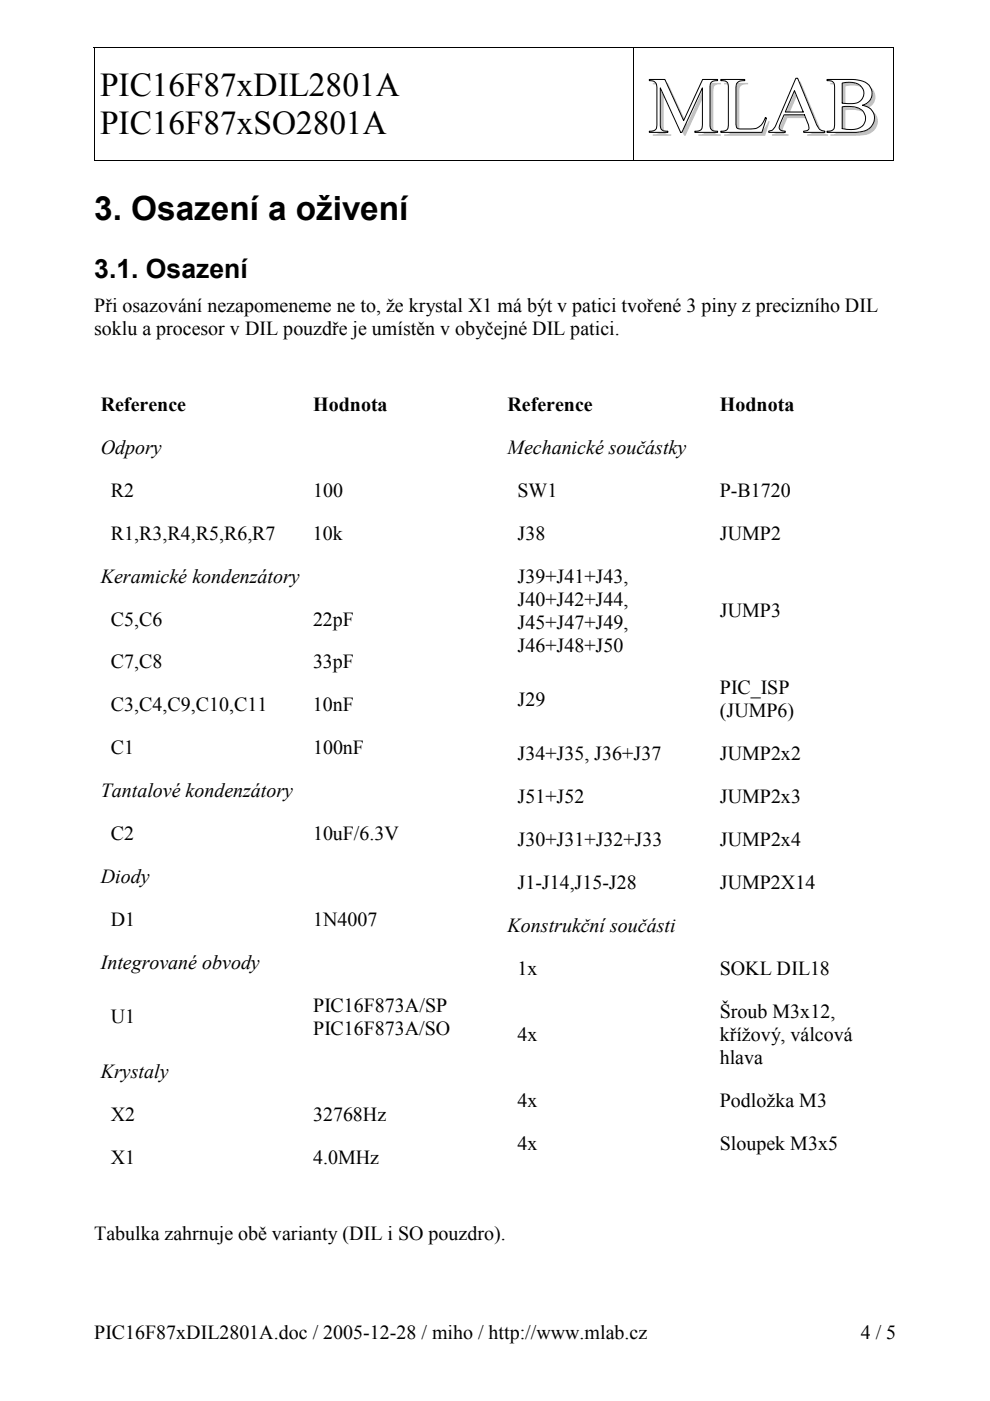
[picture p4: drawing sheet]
<svg xmlns="http://www.w3.org/2000/svg" width="210mm" height="297mm" viewBox="0 0 210 297" stroke-linecap="round" stroke-linejoin="round" font-family="sans-serif">
<defs><g id="words">
<text font-size="16.9" fill="#c0c0c0" x="138.1" y="28.8">MLAB</text>
<g font-size="7.1">
<text x="21.2" y="20.4">PIC16F87xDIL2801A</text>
<text x="21.2" y="28.5">PIC16F87xSO2801A</text>
<text x="20" y="46.6">3. Osazení a oživení</text>
</g>
<text font-size="5.6" x="20" y="59">3.1. Osazení</text>
<g font-size="4.2">
<text x="20" y="66.2">Při osazování nezapomeneme ne to, že krystal X1 má být v patici tvořené 3 piny z precizního DIL</text>
<text x="20" y="71">soklu a procesor v DIL pouzdře je umístěn v obyčejné DIL patici.</text>
<text x="21.4" y="87.2">Reference</text>
<text x="66.4" y="87.2">Hodnota</text>
<text x="107.6" y="87.2">Reference</text>
<text x="152.6" y="87.2">Hodnota</text>
<text x="21.4" y="96.2">Odpory</text>
<text x="107.6" y="96.2">Mechanické součástky</text>
<text x="23.5" y="105.3">R2</text>
<text x="66.4" y="105.3">100</text>
<text x="109.7" y="105.3">SW1</text>
<text x="152.6" y="105.3">P-B1720</text>
<text x="23.5" y="114.4">R1,R3,R4,R5,R6,R7</text>
<text x="66.4" y="114.4">10k</text>
<text x="109.7" y="114.4">J38</text>
<text x="152.6" y="114.4">JUMP2</text>
<text x="21.4" y="123.5">Keramické kondenzátory</text>
<text x="109.7" y="123.5">J39+J41+J43,</text>
<text x="109.7" y="128.4">J40+J42+J44,</text>
<text x="152.6" y="130.8">JUMP3</text>
<text x="23.5" y="132.6">C5,C6</text>
<text x="66.4" y="132.6">22pF</text>
<text x="109.7" y="133.3">J45+J47+J49,</text>
<text x="23.5" y="141.7">C7,C8</text>
<text x="66.4" y="141.7">33pF</text>
<text x="109.7" y="138.1">J46+J48+J50</text>
<text x="109.7" y="149.6">J29</text>
<text x="152.6" y="147.2">PIC_ISP</text>
<text x="23.5" y="150.8">C3,C4,C9,C10,C11</text>
<text x="66.4" y="150.8">10nF</text>
<text x="152.6" y="152.1">(JUMP6)</text>
<text x="23.5" y="159.9">C1</text>
<text x="66.4" y="159.9">100nF</text>
<text x="109.7" y="161.2">J34+J35, J36+J37</text>
<text x="152.6" y="161.2">JUMP2x2</text>
<text x="21.4" y="169">Tantalové kondenzátory</text>
<text x="109.7" y="170.3">J51+J52</text>
<text x="152.6" y="170.3">JUMP2x3</text>
<text x="23.5" y="178.1">C2</text>
<text x="66.4" y="178.1">10uF/6.3V</text>
<text x="109.7" y="179.4">J30+J31+J32+J33</text>
<text x="152.6" y="179.4">JUMP2x4</text>
<text x="21.4" y="187.2">Diody</text>
<text x="109.7" y="188.5">J1-J14,J15-J28</text>
<text x="152.6" y="188.5">JUMP2X14</text>
<text x="23.5" y="196.3">D1</text>
<text x="66.4" y="196.3">1N4007</text>
<text x="107.6" y="197.6">Konstrukční součásti</text>
<text x="21.4" y="205.4">Integrované obvody</text>
<text x="109.7" y="206.7">1x</text>
<text x="152.6" y="206.7">SOKL DIL18</text>
<text x="66.4" y="214.5">PIC16F873A/SP</text>
<text x="152.6" y="215.8">Šroub M3x12,</text>
<text x="23.5" y="217">U1</text>
<text x="66.4" y="219.4">PIC16F873A/SO</text>
<text x="109.7" y="220.7">4x</text>
<text x="152.6" y="220.7">křížový, válcová</text>
<text x="152.6" y="225.6">hlava</text>
<text x="21.4" y="228.5">Krystaly</text>
<text x="23.5" y="237.6">X2</text>
<text x="66.4" y="237.6">32768Hz</text>
<text x="109.7" y="234.7">4x</text>
<text x="152.6" y="234.7">Podložka M3</text>
<text x="109.7" y="243.8">4x</text>
<text x="152.6" y="243.8">Sloupek M3x5</text>
<text x="23.5" y="246.7">X1</text>
<text x="66.4" y="246.7">4.0MHz</text>
<text x="20" y="262.8">Tabulka zahrnuje obě varianty (DIL i SO pouzdro).</text>
<text x="20" y="283.8">PIC16F87xDIL2801A.doc / 2005-12-28 / miho / http://www.mlab.cz</text>
<text x="182.5" y="283.8">4 / 5</text>
</g>
</g></defs>
<path d="M137.7 16.8h3.3l3.9 8.8 4.1-8.8h3.1v.3a1.21 1.21 0 0 0-1.6 1.3v8.2a1.2 1.2 0 0 0 1.6 1.2v.3h-4.8v-.3a1.18 1.18 0 0 0 1.6-1.3v-7.9l-4.3 9.5h-.3l-4.3-9.5v8a1.2 1.2 0 0 0 1.6 1.2v.3h-3.9v-.3a1.21 1.21 0 0 0 1.6-1.3v-8a1.3 1.3 0 0 0-1.6-1.4z" fill="none" stroke="#000" stroke-width=".21"/>
<g fill="#fff">
<path d="M152.8 16.9h5.1z"/>
<path d="M152.8 16.9l5.1 .1z"/>
<path d="M152.8 17h5.1z"/>
<path d="M152.8 17l5.1 .1z"/>
<path d="M152.8 17.1h5.1z"/>
<path d="M153.2 17.1l4.3 .1z"/>
<path d="M153.5 17.2h3.6z"/>
<path d="M153.8 17.2l3.1 .1z"/>
<path d="M153.9 17.3h2.9z"/>
<path d="M154 17.3h2.7z"/>
<path d="M154 17.3l2.6 .1z"/>
<path d="M154.1 17.4h2.4z"/>
<path d="M154.1 17.4l2.4 .1z"/>
<path d="M154.2 17.5h2.2z"/>
<path d="M154.3 17.5l2 .1z"/>
<path d="M154.3 17.6h2z"/>
<path d="M154.3 17.6l2 .1z"/>
<path d="M154.3 17.7h2z"/>
<path d="M154.3 17.7l1.9 .1z"/>
<path d="M154.3 17.8h1.9z"/>
<path d="M154.3 17.8l1.9 .1z"/>
<path d="M154.3 17.9h1.8z"/>
<path d="M154.4 17.9l1.7 .1z"/>
<path d="M154.4 18h1.7z"/>
<path d="M154.4 18l1.7 .1z"/>
<path d="M154.4 18.1h1.7z"/>
<path d="M154.4 18.1l1.7 .1z"/>
<path d="M154.4 18.2h1.7z"/>
<path d="M154.4 18.2l1.7 .1z"/>
<path d="M154.4 18.3h1.7z"/>
<path d="M154.4 18.3l1.7 .1z"/>
<path d="M154.4 18.4h1.7z"/>
<path d="M154.4 18.4h1.6z"/>
<path d="M154.4 18.4l1.6 .1z"/>
<path d="M154.4 18.5h1.6z"/>
<path d="M154.4 18.5l1.6 .1z"/>
<path d="M154.4 18.6h1.6z"/>
<path d="M154.4 18.6l1.6 .1z"/>
<path d="M154.4 18.7h1.6z"/>
<path d="M154.4 18.7l1.6 .1z"/>
<path d="M154.4 18.8h1.6z"/>
<path d="M154.4 18.8l1.6 .1z"/>
<path d="M154.4 18.9h1.6z"/>
<path d="M154.4 18.9l1.6 .1z"/>
<path d="M154.4 19h1.6z"/>
<path d="M154.4 19l1.6 .1z"/>
<path d="M154.4 19.1h1.6z"/>
<path d="M154.4 19.1l1.6 .1z"/>
<path d="M154.4 19.2h1.6z"/>
<path d="M154.4 19.2l1.6 .1z"/>
<path d="M154.4 19.3h1.6z"/>
<path d="M154.4 19.3l1.6 .1z"/>
<path d="M154.4 19.4h1.6z"/>
<path d="M154.4 19.4l1.6 .1z"/>
<path d="M154.4 19.5h1.6z"/>
<path d="M154.4 19.5l1.6 .1z"/>
<path d="M154.4 19.6h1.6z"/>
<path d="M154.4 19.6l1.6 .1z"/>
<path d="M154.4 19.7h1.6z"/>
<path d="M154.4 19.7l1.6 .1z"/>
<path d="M154.4 19.8h1.6z"/>
<path d="M154.4 19.8l1.6 .1z"/>
<path d="M154.4 19.9h1.6z"/>
<path d="M154.4 19.9l1.6 .1z"/>
<path d="M154.4 20h1.6z"/>
<path d="M154.4 20l1.6 .1z"/>
<path d="M154.4 20.1h1.6z"/>
<path d="M154.4 20.1l1.6 .1z"/>
<path d="M154.4 20.2h1.6z"/>
<path d="M154.4 20.2l1.6 .1z"/>
<path d="M154.4 20.3h1.6z"/>
<path d="M154.4 20.3l1.6 .1z"/>
<path d="M154.4 20.4h1.6z"/>
<path d="M154.4 20.4l1.6 .1z"/>
<path d="M154.4 20.5h1.6z"/>
<path d="M154.4 20.5l1.6 .1z"/>
<path d="M154.4 20.6h1.6z"/>
<path d="M154.4 20.6l1.6 .1z"/>
<path d="M154.4 20.7h1.6z"/>
<path d="M154.4 20.7l1.6 .1z"/>
<path d="M154.4 20.8h1.6z"/>
<path d="M154.4 20.8l1.6 .1z"/>
<path d="M154.4 20.9h1.6z"/>
<path d="M154.4 20.9l1.6 .1z"/>
<path d="M154.4 21h1.6z"/>
<path d="M154.4 21l1.6 .1z"/>
<path d="M154.4 21.1h1.6z"/>
<path d="M154.4 21.1l1.6 .1z"/>
<path d="M154.4 21.2h1.6z"/>
<path d="M154.4 21.2l1.6 .1z"/>
<path d="M154.4 21.3h1.6z"/>
<path d="M154.4 21.3l1.6 .1z"/>
<path d="M154.4 21.4h1.6z"/>
<path d="M154.4 21.4l1.6 .1z"/>
<path d="M154.4 21.5h1.6z"/>
<path d="M154.4 21.5l1.6 .1z"/>
<path d="M154.4 21.6h1.6z"/>
<path d="M154.4 21.6l1.6 .1z"/>
<path d="M154.4 21.7h1.6z"/>
<path d="M154.4 21.7l1.6 .1z"/>
<path d="M154.4 21.8h1.6z"/>
<path d="M154.4 21.8l1.6 .1z"/>
<path d="M154.4 21.9h1.6z"/>
<path d="M154.4 21.9l1.6 .1z"/>
<path d="M154.4 22h1.6z"/>
<path d="M154.4 22l1.6 .1z"/>
<path d="M154.4 22.1h1.6z"/>
<path d="M154.4 22.1l1.6 .1z"/>
<path d="M154.4 22.2h1.6z"/>
<path d="M154.4 22.2l1.6 .1z"/>
<path d="M154.4 22.3h1.6z"/>
<path d="M154.4 22.3l1.6 .1z"/>
<path d="M154.4 22.4h1.6z"/>
<path d="M154.4 22.4l1.6 .1z"/>
<path d="M154.4 22.5h1.6z"/>
<path d="M154.4 22.5l1.6 .1z"/>
<path d="M154.4 22.6h1.6z"/>
<path d="M154.4 22.6l1.6 .1z"/>
<path d="M154.4 22.7h1.6z"/>
<path d="M154.4 22.7l1.6 .1z"/>
<path d="M154.4 22.8h1.6z"/>
<path d="M154.4 22.8l1.6 .1z"/>
<path d="M154.4 22.9h1.6z"/>
<path d="M154.4 22.9l1.6 .1z"/>
<path d="M154.4 23h1.6z"/>
<path d="M154.4 23l1.6 .1z"/>
<path d="M154.4 23.1h1.6z"/>
<path d="M154.4 23.1l1.6 .1z"/>
<path d="M154.4 23.2h1.6z"/>
<path d="M154.4 23.2l1.6 .1z"/>
<path d="M154.4 23.3h1.6z"/>
<path d="M154.4 23.3l1.6 .1z"/>
<path d="M154.4 23.4h1.6z"/>
<path d="M154.4 23.4l1.6 .1z"/>
<path d="M154.4 23.5h1.6z"/>
<path d="M154.4 23.5l1.6 .1z"/>
<path d="M154.4 23.6h1.6z"/>
<path d="M154.4 23.6l1.6 .1z"/>
<path d="M154.4 23.7h1.6z"/>
<path d="M154.4 23.7l1.6 .1z"/>
<path d="M154.4 23.8h1.6z"/>
<path d="M154.4 23.8l1.6 .1z"/>
<path d="M154.4 23.9h1.6z"/>
<path d="M154.4 23.9l1.6 .1z"/>
<path d="M154.4 24h1.6z"/>
<path d="M154.4 24l1.6 .1z"/>
<path d="M154.4 24.1h1.6z"/>
<path d="M154.4 24.1l1.6 .1z"/>
<path d="M154.4 24.2h1.6z"/>
<path d="M154.4 24.2l1.6 .1z"/>
<path d="M154.4 24.3h1.6z"/>
<path d="M154.4 24.3l1.6 .1z"/>
<path d="M154.4 24.4h1.6z"/>
<path d="M154.4 24.4l1.6 .1z"/>
<path d="M154.4 24.5h1.6z"/>
<path d="M154.4 24.5l1.6 .1z"/>
<path d="M154.4 24.6h1.6z"/>
<path d="M154.4 24.6l1.6 .1z"/>
<path d="M154.4 24.7h1.6z"/>
<path d="M154.4 24.7l1.6 .1z"/>
<path d="M154.4 24.8h1.6z"/>
<path d="M154.4 24.8l1.6 .1z"/>
<path d="M154.4 24.9h1.6z"/>
<path d="M154.4 24.9l1.6 .1z"/>
<path d="M154.4 25h1.6z"/>
<path d="M154.4 25l1.6 .1z"/>
<path d="M162.3 25l.2 .1z"/>
<path d="M154.4 25.1h1.6z"/>
<path d="M162.2 25.1h.3z"/>
<path d="M154.4 25.1l1.6 .1z"/>
<path d="M162.2 25.1l.3 .1z"/>
<path d="M154.4 25.2h1.6z"/>
<path d="M162.2 25.2h.3z"/>
<path d="M154.4 25.2l1.6 .1z"/>
<path d="M162.2 25.2l.3 .1z"/>
<path d="M154.4 25.3h1.6z"/>
<path d="M162.1 25.3h.3z"/>
<path d="M154.4 25.3l1.6 .1z"/>
<path d="M162.1 25.3l.3 .1z"/>
<path d="M154.4 25.4h1.6z"/>
<path d="M162.1 25.4h.3z"/>
<path d="M154.4 25.4l1.6 .1z"/>
<path d="M162.1 25.4l.3 .1z"/>
<path d="M154.4 25.5h1.6z"/>
<path d="M162.1 25.5h.3z"/>
<path d="M162.1 25.5h.2z"/>
<path d="M154.4 25.5l1.6 .1z"/>
<path d="M162 25.5l.3 .1z"/>
<path d="M154.4 25.6h1.6z"/>
<path d="M162 25.6h.3z"/>
<path d="M154.4 25.6l1.6 .1z"/>
<path d="M162 25.6l.3 .1z"/>
<path d="M154.4 25.7h1.6z"/>
<path d="M162 25.7h.3z"/>
<path d="M154.4 25.7l1.6 .1z"/>
<path d="M161.9 25.7l.4 .1z"/>
<path d="M154.4 25.8h1.6z"/>
<path d="M161.9 25.8h.4z"/>
<path d="M154.4 25.8l1.6 .1z"/>
<path d="M161.9 25.8l.4 .1z"/>
<path d="M154.4 25.9h1.6z"/>
<path d="M161.8 25.9h.5z"/>
<path d="M154.4 25.9l1.6 .1z"/>
<path d="M161.8 25.9l.4 .1z"/>
<path d="M154.4 26h1.6z"/>
<path d="M161.8 26h.4z"/>
<path d="M154.4 26l1.6 .1z"/>
<path d="M161.8 26l.4 .1z"/>
<path d="M154.4 26.1h1.6z"/>
<path d="M161.8 26.1h.4z"/>
<path d="M161.7 26.1h.5z"/>
<path d="M154.4 26.1l1.6 .1z"/>
<path d="M161.7 26.1l.5 .1z"/>
<path d="M154.4 26.2h1.6z"/>
<path d="M161.7 26.2h.4z"/>
<path d="M154.4 26.2l1.6 .1z"/>
<path d="M161.6 26.2l.5 .1z"/>
<path d="M154.4 26.3h1.6z"/>
<path d="M161.6 26.3h.5z"/>
<path d="M154.4 26.3l1.6 .1z"/>
<path d="M161.6 26.3l.5 .1z"/>
<path d="M154.4 26.4h1.6z"/>
<path d="M161.5 26.4h.6z"/>
<path d="M154.4 26.4l1.6 .1z"/>
<path d="M161.5 26.4l.6 .1z"/>
<path d="M154.4 26.5h1.6z"/>
<path d="M161.5 26.5h.6z"/>
<path d="M154.4 26.5l1.7 .1z"/>
<path d="M161.4 26.5l.7 .1z"/>
<path d="M154.4 26.6h1.7z"/>
<path d="M161.4 26.6h.7z"/>
<path d="M161.3 26.6h.7z"/>
<path d="M154.4 26.6l1.7 .1z"/>
<path d="M161.2 26.6l.8 .1z"/>
<path d="M154.4 26.7h1.7z"/>
<path d="M161.2 26.7h.8z"/>
<path d="M154.4 26.7l1.7 .1z"/>
<path d="M161.2 26.7l.8 .1z"/>
<path d="M154.4 26.8h1.7z"/>
<path d="M161.1 26.8h.9z"/>
<path d="M154.4 26.8l1.7 .1z"/>
<path d="M161 26.8l1 .1z"/>
<path d="M154.4 26.9h1.7z"/>
<path d="M161 26.9h.9z"/>
<path d="M154.4 26.9l1.8 .1z"/>
<path d="M160.9 26.9l1 .1z"/>
<path d="M154.4 27h1.8z"/>
<path d="M160.8 27h1.1z"/>
<path d="M154.4 27l1.8 .1z"/>
<path d="M160.7 27l1.2 .1z"/>
<path d="M154.3 27.1h1.9z"/>
<path d="M160.7 27.1h1.2z"/>
<path d="M154.3 27.1l2 .1z"/>
<path d="M160.6 27.1l1.2 .1z"/>
<path d="M154.3 27.2h2z"/>
<path d="M160.5 27.2h1.3z"/>
<path d="M160.4 27.2h1.4z"/>
<path d="M154.3 27.2l2.1 .1z"/>
<path d="M160.2 27.2l1.6 .1z"/>
<path d="M154.3 27.3h2.2z"/>
<path d="M160.1 27.3h1.7z"/>
<path d="M154.3 27.3l2.3 .1z"/>
<path d="M159.7 27.3l2.1 .1z"/>
<path d="M154.3 27.4h7.5z"/>
<path d="M154.2 27.4l7.6 .1z"/>
<path d="M154.2 27.5h7.6z"/>
<path d="M154.2 27.5h7.5z"/>
<path d="M154.1 27.5l7.6 .1z"/>
<path d="M154.1 27.6h7.6z"/>
<path d="M154 27.6l7.7 .1z"/>
<path d="M153.9 27.7h7.8z"/>
<path d="M153.8 27.7h7.9z"/>
<path d="M153.7 27.7l8 .1z"/>
<path d="M153.6 27.8h8z"/>
<path d="M152.8 27.8l8.8 .1z"/>
<path d="M152.8 27.9h8.8z"/>
<path d="M152.8 27.9l8.8 .1z"/>
<path d="M152.8 28h8.8z"/>
<path d="M152.8 28l8.7 .1z"/>
</g>
<path d="M152.8 16.8h5.1v.3a1.43 1.43 0 0 0-1.9 1.4v7.9l.2 .6 .3 .3h.4h2.3a2.98 2.98 0 0 0 3.1-2.3h.2l-1 3.1h-8.7v-.3a1.18 1.18 0 0 0 1.6-1.3v-8.2a1.2 1.2 0 0 0-1.6-1.2z" fill="none" stroke="#000" stroke-width=".21"/>
<g fill="#fff">
<path d="M168.7 16.6l.4 .1z"/>
<path d="M168.7 16.7h.4z"/>
<path d="M168.7 16.7h.5z"/>
<path d="M168.7 16.7l.5 .1z"/>
<path d="M168.7 16.8h.5z"/>
<path d="M168.7 16.8l.5 .1z"/>
<path d="M168.6 16.9h.6z"/>
<path d="M168.6 16.9l.6 .1z"/>
<path d="M168.6 17h.6z"/>
<path d="M168.6 17h.7z"/>
<path d="M168.6 17l.7 .1z"/>
<path d="M168.5 17.1h.8z"/>
<path d="M168.5 17.1l.8 .1z"/>
<path d="M168.5 17.2h.8z"/>
<path d="M168.5 17.2l.9 .1z"/>
<path d="M168.5 17.3h.9z"/>
<path d="M168.4 17.3h1z"/>
<path d="M168.4 17.3l1 .1z"/>
<path d="M168.4 17.4h1z"/>
<path d="M168.4 17.4l1.1 .1z"/>
<path d="M168.4 17.5h1.1z"/>
<path d="M168.4 17.5l1.1 .1z"/>
<path d="M168.3 17.6h1.2z"/>
<path d="M168.3 17.6l1.2 .1z"/>
<path d="M168.3 17.7h1.2z"/>
<path d="M168.3 17.7l1.3 .1z"/>
<path d="M168.2 17.8h1.4z"/>
<path d="M168.2 17.8l1.4 .1z"/>
<path d="M168.2 17.9h1.4z"/>
<path d="M168.2 17.9l1.5 .1z"/>
<path d="M168.1 18h1.6z"/>
<path d="M168.1 18l1.6 .1z"/>
<path d="M168.1 18.1h1.6z"/>
<path d="M168.1 18.1l1.7 .1z"/>
<path d="M168.1 18.2h1.7z"/>
<path d="M168.1 18.2l1.7 .1z"/>
<path d="M168 18.3h1.8z"/>
<path d="M168 18.3l1.8 .1z"/>
<path d="M168 18.4h1.8z"/>
<path d="M168 18.4l1.9 .1z"/>
<path d="M167.9 18.5h2z"/>
<path d="M167.9 18.5l2 .1z"/>
<path d="M167.9 18.6h2z"/>
<path d="M167.9 18.6l2.1 .1z"/>
<path d="M167.9 18.7h2.1z"/>
<path d="M167.9 18.7l2.1 .1z"/>
<path d="M167.8 18.8h2.2z"/>
<path d="M167.8 18.8l2.2 .1z"/>
<path d="M167.8 18.9h2.3z"/>
<path d="M167.8 18.9l2.3 .1z"/>
<path d="M167.7 19h2.4z"/>
<path d="M167.7 19l2.4 .1z"/>
<path d="M167.7 19.1h2.4z"/>
<path d="M167.7 19.1l2.4 .1z"/>
<path d="M167.6 19.2h2.6z"/>
<path d="M167.6 19.2l2.6 .1z"/>
<path d="M167.6 19.3h2.6z"/>
<path d="M167.6 19.3l.8 .1z"/>
<path d="M168.5 19.3l1.7 .1z"/>
<path d="M167.6 19.4h.8z"/>
<path d="M168.5 19.4h1.8z"/>
<path d="M167.6 19.4l.8 .1z"/>
<path d="M168.5 19.4l1.8 .1z"/>
<path d="M167.5 19.5h.9z"/>
<path d="M168.5 19.5h1.8z"/>
<path d="M167.5 19.5h.8z"/>
<path d="M167.5 19.5l.8 .1z"/>
<path d="M168.6 19.5l1.7 .1z"/>
<path d="M167.5 19.6h.8z"/>
<path d="M168.6 19.6h1.7z"/>
<path d="M167.5 19.6l.8 .1z"/>
<path d="M168.6 19.6l1.7 .1z"/>
<path d="M167.4 19.7h.9z"/>
<path d="M168.6 19.7h1.7z"/>
<path d="M167.4 19.7h.8z"/>
<path d="M168.7 19.7h1.7z"/>
<path d="M167.4 19.7l.8 .1z"/>
<path d="M168.7 19.7l1.7 .1z"/>
<path d="M167.4 19.8h.8z"/>
<path d="M168.7 19.8h1.7z"/>
<path d="M167.4 19.8l.8 .1z"/>
<path d="M168.7 19.8l1.7 .1z"/>
<path d="M167.3 19.9h.9z"/>
<path d="M168.7 19.9h1.8z"/>
<path d="M167.3 19.9l.8 .1z"/>
<path d="M168.7 19.9l1.8 .1z"/>
<path d="M167.3 20h.8z"/>
<path d="M168.7 20h1.8z"/>
<path d="M167.3 20l.8 .1z"/>
<path d="M168.8 20l1.7 .1z"/>
<path d="M167.3 20.1h.8z"/>
<path d="M168.8 20.1h1.8z"/>
<path d="M167.3 20.1l.8 .1z"/>
<path d="M168.8 20.1l1.8 .1z"/>
<path d="M167.2 20.2h.9z"/>
<path d="M168.8 20.2h1.8z"/>
<path d="M167.2 20.2l.8 .1z"/>
<path d="M168.8 20.2l1.8 .1z"/>
<path d="M167.2 20.3h.8z"/>
<path d="M168.9 20.3h1.7z"/>
<path d="M167.1 20.3l.9 .1z"/>
<path d="M168.9 20.3l1.7 .1z"/>
<path d="M167.1 20.4h.8z"/>
<path d="M168.9 20.4h1.7z"/>
<path d="M167.1 20.4l.8 .1z"/>
<path d="M169 20.4l1.7 .1z"/>
<path d="M167.1 20.5h.8z"/>
<path d="M169 20.5h1.7z"/>
<path d="M167.1 20.5l.8 .1z"/>
<path d="M169 20.5l1.7 .1z"/>
<path d="M167 20.6h.9z"/>
<path d="M169 20.6h1.7z"/>
<path d="M167 20.6l.9 .1z"/>
<path d="M169 20.6l1.8 .1z"/>
<path d="M167 20.7h.8z"/>
<path d="M169 20.7h1.8z"/>
<path d="M167 20.7l.8 .1z"/>
<path d="M169 20.7l1.8 .1z"/>
<path d="M167 20.8h.8z"/>
<path d="M169.1 20.8h1.7z"/>
<path d="M169.1 20.8h1.8z"/>
<path d="M166.9 20.8l.9 .1z"/>
<path d="M169.1 20.8l1.8 .1z"/>
<path d="M166.9 20.9h.8z"/>
<path d="M169.1 20.9h1.8z"/>
<path d="M166.9 20.9l.8 .1z"/>
<path d="M169.1 20.9l1.8 .1z"/>
<path d="M166.9 21h.8z"/>
<path d="M169.2 21h1.7z"/>
<path d="M166.9 21l.8 .1z"/>
<path d="M169.2 21l1.7 .1z"/>
<path d="M166.8 21.1h.9z"/>
<path d="M169.2 21.1h1.7z"/>
<path d="M166.8 21.1h.8z"/>
<path d="M166.8 21.1l.8 .1z"/>
<path d="M169.2 21.1l1.8 .1z"/>
<path d="M166.8 21.2h.8z"/>
<path d="M169.2 21.2h1.8z"/>
<path d="M166.8 21.2l.8 .1z"/>
<path d="M169.2 21.2l1.8 .1z"/>
<path d="M166.8 21.3h.8z"/>
<path d="M169.3 21.3h1.7z"/>
<path d="M166.8 21.3l.8 .1z"/>
<path d="M169.3 21.3l1.7 .1z"/>
<path d="M166.7 21.4h.9z"/>
<path d="M169.3 21.4h1.8z"/>
<path d="M166.7 21.4h.8z"/>
<path d="M166.7 21.4l.8 .1z"/>
<path d="M169.3 21.4l1.8 .1z"/>
<path d="M166.7 21.5h.8z"/>
<path d="M169.4 21.5h1.7z"/>
<path d="M166.7 21.5l.8 .1z"/>
<path d="M169.4 21.5l1.7 .1z"/>
<path d="M166.6 21.6h.8z"/>
<path d="M169.4 21.6h1.8z"/>
<path d="M166.6 21.6l.8 .1z"/>
<path d="M169.4 21.6l1.8 .1z"/>
<path d="M166.6 21.7h.8z"/>
<path d="M169.4 21.7h1.8z"/>
<path d="M169.5 21.7h1.7z"/>
<path d="M166.5 21.7l.9 .1z"/>
<path d="M169.5 21.7l1.7 .1z"/>
<path d="M166.5 21.8h.8z"/>
<path d="M169.5 21.8h1.7z"/>
<path d="M166.5 21.8l.8 .1z"/>
<path d="M169.5 21.8l1.7 .1z"/>
<path d="M166.5 21.9h.8z"/>
<path d="M169.5 21.9h1.8z"/>
<path d="M166.5 21.9l.8 .1z"/>
<path d="M169.5 21.9l1.8 .1z"/>
<path d="M166.5 22h.8z"/>
<path d="M169.6 22h1.7z"/>
<path d="M166.4 22l.9 .1z"/>
<path d="M169.6 22l1.7 .1z"/>
<path d="M166.4 22.1h.8z"/>
<path d="M169.6 22.1h1.8z"/>
<path d="M166.4 22.1l.8 .1z"/>
<path d="M169.6 22.1l1.8 .1z"/>
<path d="M166.4 22.2h.8z"/>
<path d="M169.6 22.2h1.8z"/>
<path d="M169.7 22.2h1.7z"/>
<path d="M166.3 22.2l.8 .1z"/>
<path d="M169.7 22.2l1.7 .1z"/>
<path d="M166.3 22.3h.8z"/>
<path d="M169.7 22.3h1.7z"/>
<path d="M166.3 22.3l.8 .1z"/>
<path d="M169.7 22.3l1.7 .1z"/>
<path d="M166.3 22.4h.8z"/>
<path d="M169.7 22.4h1.8z"/>
<path d="M166.3 22.4l.8 .1z"/>
<path d="M169.8 22.4l1.7 .1z"/>
<path d="M166.2 22.5h.8z"/>
<path d="M169.8 22.5h1.7z"/>
<path d="M166.2 22.5l.8 .1z"/>
<path d="M169.8 22.5l1.7 .1z"/>
<path d="M166.2 22.6h.8z"/>
<path d="M169.8 22.6h1.8z"/>
<path d="M166.2 22.6l.8 .1z"/>
<path d="M169.8 22.6l1.8 .1z"/>
<path d="M166.2 22.7h.8z"/>
<path d="M169.8 22.7h1.8z"/>
<path d="M166.2 22.7l.8 .1z"/>
<path d="M169.9 22.7l1.7 .1z"/>
<path d="M166.1 22.8h.8z"/>
<path d="M169.9 22.8h1.7z"/>
<path d="M169.9 22.8h1.8z"/>
<path d="M166.1 22.8l.8 .1z"/>
<path d="M169.9 22.8l1.8 .1z"/>
<path d="M166.1 22.9h.8z"/>
<path d="M169.9 22.9h1.8z"/>
<path d="M166 22.9l.9 .1z"/>
<path d="M170 22.9l1.7 .1z"/>
<path d="M166 23h.8z"/>
<path d="M170 23h1.7z"/>
<path d="M166 23l.8 .1z"/>
<path d="M170 23l1.7 .1z"/>
<path d="M166 23.1h.8z"/>
<path d="M170 23.1h1.7z"/>
<path d="M170 23.1h1.8z"/>
<path d="M165.9 23.1l.9 .1z"/>
<path d="M170.1 23.1l1.7 .1z"/>
<path d="M165.9 23.2h.9z"/>
<path d="M170.1 23.2h1.7z"/>
<path d="M165.9 23.2l.9 .1z"/>
<path d="M170.1 23.2l1.7 .1z"/>
<path d="M165.9 23.3h.8z"/>
<path d="M170.1 23.3h1.7z"/>
<path d="M170.1 23.3h1.8z"/>
<path d="M165.9 23.3l.8 .1z"/>
<path d="M170.1 23.3l1.8 .1z"/>
<path d="M165.9 23.4h.8z"/>
<path d="M170.1 23.4h1.8z"/>
<path d="M165.8 23.4l.8 .1z"/>
<path d="M170.2 23.4l1.7 .1z"/>
<path d="M165.8 23.5h.8z"/>
<path d="M170.2 23.5h1.7z"/>
<path d="M165.8 23.5l.8 .1z"/>
<path d="M170.2 23.5l1.8 .1z"/>
<path d="M165.8 23.6h.8z"/>
<path d="M170.2 23.6h1.8z"/>
<path d="M165.7 23.6l.8 .1z"/>
<path d="M170.3 23.6l1.7 .1z"/>
<path d="M165.7 23.7h.8z"/>
<path d="M170.3 23.7h1.7z"/>
<path d="M165.7 23.7l.8 .1z"/>
<path d="M170.3 23.7l1.7 .1z"/>
<path d="M165.7 23.8h6.3z"/>
<path d="M165.7 23.8l6.4 .1z"/>
<path d="M165.7 23.9h6.4z"/>
<path d="M165.6 23.9l6.5 .1z"/>
<path d="M165.6 24h6.5z"/>
<path d="M165.6 24l6.6 .1z"/>
<path d="M165.6 24.1h6.6z"/>
<path d="M165.5 24.1l6.7 .1z"/>
<path d="M165.5 24.2h6.7z"/>
<path d="M165.5 24.2l6.8 .1z"/>
<path d="M165.5 24.3h6.8z"/>
<path d="M165.4 24.3l6.9 .1z"/>
<path d="M165.4 24.4h.8z"/>
<path d="M170.6 24.4h1.7z"/>
<path d="M165.4 24.4l.8 .1z"/>
<path d="M170.6 24.4l1.7 .1z"/>
<path d="M165.4 24.5h.8z"/>
<path d="M170.6 24.5h1.7z"/>
<path d="M165.4 24.5l.8 .1z"/>
<path d="M170.6 24.5l1.8 .1z"/>
<path d="M165.4 24.6h.8z"/>
<path d="M170.6 24.6h1.8z"/>
<path d="M165.3 24.6l.8 .1z"/>
<path d="M170.6 24.6l1.8 .1z"/>
<path d="M165.3 24.7h.8z"/>
<path d="M170.7 24.7h1.7z"/>
<path d="M165.3 24.7l.8 .1z"/>
<path d="M170.7 24.7l1.8 .1z"/>
<path d="M165.3 24.8h.8z"/>
<path d="M170.7 24.8h1.8z"/>
<path d="M165.2 24.8l.8 .1z"/>
<path d="M170.7 24.8l1.8 .1z"/>
<path d="M165.2 24.9h.8z"/>
<path d="M170.8 24.9h1.7z"/>
<path d="M165.2 24.9l.8 .1z"/>
<path d="M170.8 24.9l1.7 .1z"/>
<path d="M165.2 25h.8z"/>
<path d="M170.8 25h1.8z"/>
<path d="M165.2 25h.7z"/>
<path d="M165.1 25l.8 .1z"/>
<path d="M170.8 25l1.8 .1z"/>
<path d="M165.1 25.1h.8z"/>
<path d="M170.9 25.1h1.7z"/>
<path d="M165.1 25.1l.8 .1z"/>
<path d="M170.9 25.1l1.7 .1z"/>
<path d="M165.1 25.2h.8z"/>
<path d="M170.9 25.2h1.7z"/>
<path d="M165.1 25.2l.8 .1z"/>
<path d="M170.9 25.2l1.7 .1z"/>
<path d="M165.1 25.3h.8z"/>
<path d="M170.9 25.3h1.7z"/>
<path d="M165.1 25.3h.7z"/>
<path d="M170.9 25.3h1.8z"/>
<path d="M165 25.3l.8 .1z"/>
<path d="M170.9 25.3l1.8 .1z"/>
<path d="M165 25.4h.8z"/>
<path d="M170.9 25.4h1.8z"/>
<path d="M165 25.4l.8 .1z"/>
<path d="M171 25.4l1.7 .1z"/>
<path d="M165 25.5h.8z"/>
<path d="M171 25.5h1.8z"/>
<path d="M164.9 25.5h.8z"/>
<path d="M164.9 25.5l.8 .1z"/>
<path d="M171 25.5l1.8 .1z"/>
<path d="M164.9 25.6h.8z"/>
<path d="M171 25.6h1.8z"/>
<path d="M164.9 25.6l.8 .1z"/>
<path d="M171.1 25.6l1.7 .1z"/>
<path d="M164.9 25.7h.8z"/>
<path d="M171.1 25.7h1.7z"/>
<path d="M164.8 25.7l.9 .1z"/>
<path d="M171.1 25.7l1.7 .1z"/>
<path d="M164.8 25.8h.9z"/>
<path d="M171.1 25.8h1.7z"/>
<path d="M164.8 25.8h.8z"/>
<path d="M171.1 25.8h1.8z"/>
<path d="M164.8 25.8l.8 .1z"/>
<path d="M171.2 25.8l1.7 .1z"/>
<path d="M164.8 25.9h.8z"/>
<path d="M171.2 25.9h1.7z"/>
<path d="M164.8 25.9l.8 .1z"/>
<path d="M171.2 25.9l1.7 .1z"/>
<path d="M164.8 26h.7z"/>
<path d="M171.2 26h1.7z"/>
<path d="M164.7 26l.8 .1z"/>
<path d="M171.2 26l1.8 .1z"/>
<path d="M164.7 26.1h.8z"/>
<path d="M171.2 26.1h1.8z"/>
<path d="M164.7 26.1l.8 .1z"/>
<path d="M171.3 26.1l1.7 .1z"/>
<path d="M164.7 26.2h.7z"/>
<path d="M171.3 26.2h1.7z"/>
<path d="M164.6 26.2l.8 .1z"/>
<path d="M171.3 26.2l1.8 .1z"/>
<path d="M164.6 26.3h.8z"/>
<path d="M171.3 26.3h1.8z"/>
<path d="M164.6 26.3l.8 .1z"/>
<path d="M171.4 26.3l1.7 .1z"/>
<path d="M164.6 26.4h.8z"/>
<path d="M171.4 26.4h1.7z"/>
<path d="M164.5 26.4h.9z"/>
<path d="M164.5 26.4l.9 .1z"/>
<path d="M171.4 26.4l1.7 .1z"/>
<path d="M164.5 26.5h.9z"/>
<path d="M171.4 26.5h1.7z"/>
<path d="M164.5 26.5l.8 .1z"/>
<path d="M171.4 26.5l1.8 .1z"/>
<path d="M164.5 26.6h.8z"/>
<path d="M171.4 26.6h1.8z"/>
<path d="M164.5 26.6l.8 .1z"/>
<path d="M171.4 26.6l1.8 .1z"/>
<path d="M164.4 26.7h.9z"/>
<path d="M171.4 26.7h1.9z"/>
<path d="M164.4 26.7l.9 .1z"/>
<path d="M171.4 26.7l1.9 .1z"/>
<path d="M164.4 26.8h.9z"/>
<path d="M171.4 26.8h1.9z"/>
<path d="M164.4 26.8l.8 .1z"/>
<path d="M171.5 26.8l1.9 .1z"/>
<path d="M164.3 26.9h.9z"/>
<path d="M171.5 26.9h1.9z"/>
<path d="M164.3 26.9l.9 .1z"/>
<path d="M171.5 26.9l1.9 .1z"/>
<path d="M164.3 27h.9z"/>
<path d="M171.5 27h1.9z"/>
<path d="M164.3 27l.9 .1z"/>
<path d="M171.5 27l2 .1z"/>
<path d="M164.2 27.1h1z"/>
<path d="M171.5 27.1h2z"/>
<path d="M164.2 27.1l1 .1z"/>
<path d="M171.5 27.1l2 .1z"/>
<path d="M164.2 27.2h1z"/>
<path d="M171.5 27.2h2.1z"/>
<path d="M164.1 27.2h1.1z"/>
<path d="M164.1 27.2l1.1 .1z"/>
<path d="M171.5 27.2l2.1 .1z"/>
<path d="M164 27.3h1.2z"/>
<path d="M171.5 27.3h2.2z"/>
<path d="M164 27.3l1.3 .1z"/>
<path d="M171.5 27.3l2.2 .1z"/>
<path d="M164 27.4h1.3z"/>
<path d="M171.5 27.4h2.2z"/>
<path d="M164 27.4l1.3 .1z"/>
<path d="M171.5 27.4l2.2 .1z"/>
<path d="M163.9 27.5h1.5z"/>
<path d="M171.4 27.5h2.4z"/>
<path d="M171.4 27.5h2.5z"/>
<path d="M163.8 27.5l1.6 .1z"/>
<path d="M171.4 27.5l2.5 .1z"/>
<path d="M163.8 27.6h1.6z"/>
<path d="M171.3 27.6h2.7z"/>
<path d="M163.7 27.6l1.8 .1z"/>
<path d="M171.3 27.6l2.8 .1z"/>
<path d="M163.6 27.7h2z"/>
<path d="M171.2 27.7h3z"/>
<path d="M163.5 27.7h2.2z"/>
<path d="M163.3 27.7l2.5 .1z"/>
<path d="M170.9 27.7l3.6 .1z"/>
<path d="M163.1 27.8h3z"/>
<path d="M170.7 27.8h4.1z"/>
<path d="M163 27.8l3.5 .1z"/>
<path d="M170.4 27.8l4.5 .1z"/>
<path d="M163 27.9h3.5z"/>
<path d="M170.4 27.9h4.5z"/>
<path d="M163 27.9l3.5 .1z"/>
<path d="M170.4 27.9l4.5 .1z"/>
<path d="M163 28h3.5z"/>
<path d="M170.4 28h4.5z"/>
<path d="M163 28l3.5 .1z"/>
<path d="M170.4 28l4.5 .1z"/>
</g>
<path d="M168.4 19.2l1.9 4.5h-3.8zM168.7 16.6h.4l4 9.9a1.99 1.99 0 0 0 1.8 1.3v.3h-4.5v-.3a.93 .93 0 0 0 1-.4 .93 .93 0 0 0 0-1.1l-.8-2h-4.4l-.8 2.1a.83 .83 0 0 0-.1 1 .83 .83 0 0 0 .8 .4h.4v.3h-3.5v-.3l.7-.2 .6-.7z" fill="none" stroke="#000" stroke-width=".21"/>
<g fill="#fff">
<path d="M175.3 16.9h5.5z"/>
<path d="M175.3 16.9l6.1 .1z"/>
<path d="M175.3 17h6.4z"/>
<path d="M175.3 17h6.6z"/>
<path d="M175.3 17l6.9 .1z"/>
<path d="M175.3 17.1h7.1z"/>
<path d="M175.8 17.1l6.8 .1z"/>
<path d="M176.1 17.2h6.6z"/>
<path d="M176.3 17.2l6.6 .1z"/>
<path d="M176.4 17.3h6.6z"/>
<path d="M176.5 17.3h6.6z"/>
<path d="M176.5 17.3l6.7 .1z"/>
<path d="M176.6 17.4h6.7z"/>
<path d="M176.6 17.4l6.8 .1z"/>
<path d="M176.7 17.5h6.8z"/>
<path d="M176.7 17.5h2.6z"/>
<path d="M180.8 17.5h2.8z"/>
<path d="M176.7 17.5l2.2 .1z"/>
<path d="M181.1 17.5l2.5 .1z"/>
<path d="M176.8 17.6h1.9z"/>
<path d="M181.3 17.6h2.3z"/>
<path d="M176.8 17.6l1.8 .1z"/>
<path d="M181.4 17.6l2.3 .1z"/>
<path d="M176.8 17.7h1.8z"/>
<path d="M181.5 17.7h2.3z"/>
<path d="M176.8 17.7l1.8 .1z"/>
<path d="M181.7 17.7l2.2 .1z"/>
<path d="M176.9 17.8h1.7z"/>
<path d="M181.8 17.8h2.1z"/>
<path d="M181.9 17.8h2z"/>
<path d="M176.9 17.8l1.7 .1z"/>
<path d="M181.9 17.8l2.1 .1z"/>
<path d="M176.9 17.9h1.7z"/>
<path d="M182 17.9h2z"/>
<path d="M176.9 17.9l1.7 .1z"/>
<path d="M182.1 17.9l2 .1z"/>
<path d="M176.9 18h1.7z"/>
<path d="M182.1 18h2z"/>
<path d="M176.9 18l1.7 .1z"/>
<path d="M182.2 18l2 .1z"/>
<path d="M176.9 18.1h1.7z"/>
<path d="M182.2 18.1h2z"/>
<path d="M182.3 18.1h2z"/>
<path d="M176.9 18.1l1.7 .1z"/>
<path d="M182.4 18.1l1.9 .1z"/>
<path d="M177 18.2h1.6z"/>
<path d="M182.4 18.2h1.9z"/>
<path d="M177 18.2l1.6 .1z"/>
<path d="M182.5 18.2l1.9 .1z"/>
<path d="M177 18.3h1.6z"/>
<path d="M182.5 18.3h1.9z"/>
<path d="M177 18.3l1.6 .1z"/>
<path d="M182.5 18.3l1.9 .1z"/>
<path d="M177 18.4h1.6z"/>
<path d="M182.5 18.4h1.9z"/>
<path d="M182.6 18.4h1.8z"/>
<path d="M177 18.4l1.6 .1z"/>
<path d="M182.6 18.4l1.9 .1z"/>
<path d="M177 18.5h1.6z"/>
<path d="M182.7 18.5h1.8z"/>
<path d="M177 18.5l1.6 .1z"/>
<path d="M182.7 18.5l1.8 .1z"/>
<path d="M177 18.6h1.6z"/>
<path d="M182.8 18.6h1.8z"/>
<path d="M177 18.6l1.6 .1z"/>
<path d="M182.8 18.6l1.8 .1z"/>
<path d="M177 18.7h1.6z"/>
<path d="M182.8 18.7h1.8z"/>
<path d="M177 18.7l1.6 .1z"/>
<path d="M182.8 18.7l1.9 .1z"/>
<path d="M177 18.8h1.6z"/>
<path d="M182.9 18.8h1.8z"/>
<path d="M177 18.8l1.6 .1z"/>
<path d="M182.9 18.8l1.8 .1z"/>
<path d="M177 18.9h1.6z"/>
<path d="M182.9 18.9h1.8z"/>
<path d="M183 18.9h1.7z"/>
<path d="M177 18.9l1.6 .1z"/>
<path d="M183 18.9l1.7 .1z"/>
<path d="M177 19h1.6z"/>
<path d="M183 19h1.7z"/>
<path d="M177 19l1.6 .1z"/>
<path d="M183 19l1.8 .1z"/>
<path d="M177 19.1h1.6z"/>
<path d="M183 19.1h1.8z"/>
<path d="M177 19.1l1.6 .1z"/>
<path d="M183 19.1l1.8 .1z"/>
<path d="M177 19.2h1.6z"/>
<path d="M183 19.2h1.8z"/>
<path d="M183.1 19.2h1.7z"/>
<path d="M177 19.2l1.6 .1z"/>
<path d="M183.1 19.2l1.7 .1z"/>
<path d="M177 19.3h1.6z"/>
<path d="M183.1 19.3h1.7z"/>
<path d="M177 19.3l1.6 .1z"/>
<path d="M183.1 19.3l1.8 .1z"/>
<path d="M177 19.4h1.6z"/>
<path d="M183.1 19.4h1.8z"/>
<path d="M177 19.4l1.6 .1z"/>
<path d="M183.1 19.4l1.8 .1z"/>
<path d="M177 19.5h1.6z"/>
<path d="M183.1 19.5h1.8z"/>
<path d="M177 19.5l1.6 .1z"/>
<path d="M183.1 19.5l1.8 .1z"/>
<path d="M177 19.6h1.6z"/>
<path d="M183.2 19.6h1.7z"/>
<path d="M177 19.6l1.6 .1z"/>
<path d="M183.2 19.6l1.7 .1z"/>
<path d="M177 19.7h1.6z"/>
<path d="M183.2 19.7h1.7z"/>
<path d="M177 19.7l1.6 .1z"/>
<path d="M183.2 19.7l1.7 .1z"/>
<path d="M177 19.8h1.6z"/>
<path d="M183.2 19.8h1.7z"/>
<path d="M177 19.8l1.6 .1z"/>
<path d="M183.2 19.8l1.7 .1z"/>
<path d="M177 19.9h1.6z"/>
<path d="M183.2 19.9h1.7z"/>
<path d="M177 19.9l1.6 .1z"/>
<path d="M183.2 19.9l1.7 .1z"/>
<path d="M177 20h1.6z"/>
<path d="M183.1 20h1.8z"/>
<path d="M177 20l1.6 .1z"/>
<path d="M183.1 20l1.8 .1z"/>
<path d="M177 20.1h1.6z"/>
<path d="M183.1 20.1h1.8z"/>
<path d="M177 20.1l1.6 .1z"/>
<path d="M183.1 20.1l1.8 .1z"/>
<path d="M177 20.2h1.6z"/>
<path d="M183.1 20.2h1.8z"/>
<path d="M177 20.2l1.6 .1z"/>
<path d="M183.1 20.2l1.8 .1z"/>
<path d="M177 20.3h1.6z"/>
<path d="M183.1 20.3h1.8z"/>
<path d="M177 20.3l1.6 .1z"/>
<path d="M183.1 20.3l1.8 .1z"/>
<path d="M177 20.4h1.6z"/>
<path d="M183.1 20.4h1.7z"/>
<path d="M177 20.4l1.6 .1z"/>
<path d="M183.1 20.4l1.7 .1z"/>
<path d="M177 20.5h1.6z"/>
<path d="M183 20.5h1.8z"/>
<path d="M177 20.5l1.6 .1z"/>
<path d="M183 20.5l1.8 .1z"/>
<path d="M177 20.6h1.6z"/>
<path d="M183 20.6h1.8z"/>
<path d="M177 20.6l1.6 .1z"/>
<path d="M183 20.6l1.8 .1z"/>
<path d="M177 20.7h1.6z"/>
<path d="M183 20.7h1.8z"/>
<path d="M177 20.7l1.6 .1z"/>
<path d="M182.9 20.7l1.8 .1z"/>
<path d="M177 20.8h1.6z"/>
<path d="M182.9 20.8h1.8z"/>
<path d="M177 20.8l1.6 .1z"/>
<path d="M182.9 20.8l1.8 .1z"/>
<path d="M177 20.9h1.6z"/>
<path d="M182.8 20.9h1.9z"/>
<path d="M177 20.9l1.6 .1z"/>
<path d="M182.8 20.9l1.9 .1z"/>
<path d="M177 21h1.6z"/>
<path d="M182.8 21h1.8z"/>
<path d="M177 21l1.6 .1z"/>
<path d="M182.8 21l1.8 .1z"/>
<path d="M177 21.1h1.6z"/>
<path d="M182.8 21.1h1.8z"/>
<path d="M182.7 21.1h1.9z"/>
<path d="M177 21.1l1.6 .1z"/>
<path d="M182.7 21.1l1.8 .1z"/>
<path d="M177 21.2h1.6z"/>
<path d="M182.6 21.2h1.9z"/>
<path d="M177 21.2l1.6 .1z"/>
<path d="M182.6 21.2l1.9 .1z"/>
<path d="M177 21.3h1.6z"/>
<path d="M182.5 21.3h1.9z"/>
<path d="M177 21.3l1.6 .1z"/>
<path d="M182.5 21.3l1.9 .1z"/>
<path d="M177 21.4h1.6z"/>
<path d="M182.5 21.4h1.9z"/>
<path d="M177 21.4l1.6 .1z"/>
<path d="M182.4 21.4l1.9 .1z"/>
<path d="M177 21.5h1.6z"/>
<path d="M182.3 21.5h2z"/>
<path d="M177 21.5l1.6 .1z"/>
<path d="M182.2 21.5l2 .1z"/>
<path d="M177 21.6h1.6z"/>
<path d="M182.2 21.6h2z"/>
<path d="M177 21.6l1.6 .1z"/>
<path d="M182.1 21.6l2 .1z"/>
<path d="M177 21.7h1.6z"/>
<path d="M182.1 21.7h2z"/>
<path d="M182 21.7h2.1z"/>
<path d="M177 21.7l1.6 .1z"/>
<path d="M181.9 21.7l2.1 .1z"/>
<path d="M177 21.8h1.6z"/>
<path d="M181.8 21.8h2.2z"/>
<path d="M177 21.8l1.6 .1z"/>
<path d="M181.7 21.8l2.2 .1z"/>
<path d="M177 21.9h1.6z"/>
<path d="M181.6 21.9h2.3z"/>
<path d="M177 21.9h1.8z"/>
<path d="M181.3 21.9h2.5z"/>
<path d="M177 21.9l2.2 .1z"/>
<path d="M181.2 21.9l2.6 .1z"/>
<path d="M177 22h6.7z"/>
<path d="M177 22l6.6 .1z"/>
<path d="M177 22.1h6.5z"/>
<path d="M177 22.1l6.4 .1z"/>
<path d="M177 22.2h6.3z"/>
<path d="M177 22.2h6.2z"/>
<path d="M177 22.2l6.1 .1z"/>
<path d="M177 22.3h6z"/>
<path d="M177 22.3l5.9 .1z"/>
<path d="M177 22.4h6z"/>
<path d="M177 22.4l6.2 .1z"/>
<path d="M177 22.5h6.3z"/>
<path d="M177 22.5h6.4z"/>
<path d="M177 22.5l6.6 .1z"/>
<path d="M177 22.6h2.2z"/>
<path d="M180 22.6h3.7z"/>
<path d="M177 22.6l1.8 .1z"/>
<path d="M180.6 22.6l3.2 .1z"/>
<path d="M177 22.7h1.6z"/>
<path d="M181.1 22.7h2.8z"/>
<path d="M177 22.7l1.6 .1z"/>
<path d="M181.3 22.7l2.7 .1z"/>
<path d="M177 22.8h1.6z"/>
<path d="M181.5 22.8h2.6z"/>
<path d="M181.6 22.8h2.5z"/>
<path d="M177 22.8l1.6 .1z"/>
<path d="M181.7 22.8l2.5 .1z"/>
<path d="M177 22.9h1.6z"/>
<path d="M181.9 22.9h2.4z"/>
<path d="M177 22.9l1.6 .1z"/>
<path d="M182 22.9l2.3 .1z"/>
<path d="M177 23h1.6z"/>
<path d="M182.1 23h2.3z"/>
<path d="M177 23l1.6 .1z"/>
<path d="M182.2 23l2.2 .1z"/>
<path d="M177 23.1h1.6z"/>
<path d="M182.2 23.1h2.3z"/>
<path d="M182.3 23.1h2.3z"/>
<path d="M177 23.1l1.6 .1z"/>
<path d="M182.4 23.1l2.2 .1z"/>
<path d="M177 23.2h1.6z"/>
<path d="M182.5 23.2h2.2z"/>
<path d="M177 23.2l1.6 .1z"/>
<path d="M182.5 23.2l2.2 .1z"/>
<path d="M177 23.3h1.6z"/>
<path d="M182.6 23.3h2.1z"/>
<path d="M182.7 23.3h2z"/>
<path d="M177 23.3l1.6 .1z"/>
<path d="M182.7 23.3l2.1 .1z"/>
<path d="M177 23.4h1.6z"/>
<path d="M182.8 23.4h2z"/>
<path d="M177 23.4l1.6 .1z"/>
<path d="M182.8 23.4l2.1 .1z"/>
<path d="M177 23.5h1.6z"/>
<path d="M182.8 23.5h2.1z"/>
<path d="M177 23.5l1.6 .1z"/>
<path d="M182.9 23.5l2 .1z"/>
<path d="M177 23.6h1.6z"/>
<path d="M182.9 23.6h2.1z"/>
<path d="M183 23.6h2z"/>
<path d="M177 23.6l1.6 .1z"/>
<path d="M183 23.6l2 .1z"/>
<path d="M177 23.7h1.6z"/>
<path d="M183 23.7h2z"/>
<path d="M177 23.7l1.6 .1z"/>
<path d="M183 23.7l2 .1z"/>
<path d="M177 23.8h1.6z"/>
<path d="M183.1 23.8h2z"/>
<path d="M177 23.8l1.6 .1z"/>
<path d="M183.1 23.8l2 .1z"/>
<path d="M177 23.9h1.6z"/>
<path d="M183.1 23.9h2z"/>
<path d="M183.2 23.9h2z"/>
<path d="M177 23.9l1.6 .1z"/>
<path d="M183.2 23.9l2 .1z"/>
<path d="M177 24h1.6z"/>
<path d="M183.2 24h2z"/>
<path d="M177 24l1.6 .1z"/>
<path d="M183.2 24l2 .1z"/>
<path d="M177 24.1h1.6z"/>
<path d="M183.3 24.1h2z"/>
<path d="M177 24.1l1.6 .1z"/>
<path d="M183.3 24.1l2 .1z"/>
<path d="M177 24.2h1.6z"/>
<path d="M183.3 24.2h2z"/>
<path d="M177 24.2l1.6 .1z"/>
<path d="M183.3 24.2l2 .1z"/>
<path d="M177 24.3h1.6z"/>
<path d="M183.3 24.3h2z"/>
<path d="M177 24.3l1.6 .1z"/>
<path d="M183.3 24.3l2 .1z"/>
<path d="M177 24.4h1.6z"/>
<path d="M183.4 24.4h1.9z"/>
<path d="M177 24.4l1.6 .1z"/>
<path d="M183.4 24.4l2 .1z"/>
<path d="M177 24.5h1.6z"/>
<path d="M183.4 24.5h2z"/>
<path d="M177 24.5l1.6 .1z"/>
<path d="M183.4 24.5l2 .1z"/>
<path d="M177 24.6h1.6z"/>
<path d="M183.5 24.6h1.9z"/>
<path d="M177 24.6l1.6 .1z"/>
<path d="M183.5 24.6l1.9 .1z"/>
<path d="M177 24.7h1.6z"/>
<path d="M183.5 24.7h1.9z"/>
<path d="M177 24.7l1.6 .1z"/>
<path d="M183.5 24.7l1.9 .1z"/>
<path d="M177 24.8h1.6z"/>
<path d="M183.5 24.8h1.9z"/>
<path d="M177 24.8l1.6 .1z"/>
<path d="M183.5 24.8l1.9 .1z"/>
<path d="M177 24.9h1.6z"/>
<path d="M183.5 24.9h1.9z"/>
<path d="M177 24.9l1.6 .1z"/>
<path d="M183.5 24.9l1.9 .1z"/>
<path d="M177 25h1.6z"/>
<path d="M183.5 25h1.9z"/>
<path d="M177 25l1.6 .1z"/>
<path d="M183.5 25l1.9 .1z"/>
<path d="M177 25.1h1.6z"/>
<path d="M183.5 25.1h1.9z"/>
<path d="M177 25.1l1.6 .1z"/>
<path d="M183.5 25.1l1.9 .1z"/>
<path d="M177 25.2h1.6z"/>
<path d="M183.5 25.2h1.9z"/>
<path d="M177 25.2l1.6 .1z"/>
<path d="M183.5 25.2l1.9 .1z"/>
<path d="M177 25.3h1.6z"/>
<path d="M183.5 25.3h1.9z"/>
<path d="M177 25.3l1.6 .1z"/>
<path d="M183.5 25.3l1.9 .1z"/>
<path d="M177 25.4h1.6z"/>
<path d="M183.5 25.4h1.9z"/>
<path d="M177 25.4l1.6 .1z"/>
<path d="M183.5 25.4l1.9 .1z"/>
<path d="M177 25.5h1.6z"/>
<path d="M183.5 25.5h1.9z"/>
<path d="M177 25.5l1.6 .1z"/>
<path d="M183.5 25.5l1.8 .1z"/>
<path d="M177 25.6h1.6z"/>
<path d="M183.5 25.6h1.8z"/>
<path d="M177 25.6l1.6 .1z"/>
<path d="M183.5 25.6l1.8 .1z"/>
<path d="M177 25.7h1.6z"/>
<path d="M183.5 25.7h1.8z"/>
<path d="M177 25.7l1.6 .1z"/>
<path d="M183.4 25.7l1.9 .1z"/>
<path d="M177 25.8h1.6z"/>
<path d="M183.4 25.8h1.9z"/>
<path d="M177 25.8l1.6 .1z"/>
<path d="M183.4 25.8l1.9 .1z"/>
<path d="M177 25.9h1.6z"/>
<path d="M183.4 25.9h1.9z"/>
<path d="M177 25.9l1.6 .1z"/>
<path d="M183.3 25.9l2 .1z"/>
<path d="M177 26h1.6z"/>
<path d="M183.3 26h2z"/>
<path d="M177 26l1.6 .1z"/>
<path d="M183.3 26l1.9 .1z"/>
<path d="M177 26.1h1.6z"/>
<path d="M183.3 26.1h1.9z"/>
<path d="M177 26.1l1.6 .1z"/>
<path d="M183.3 26.1l1.9 .1z"/>
<path d="M177 26.2h1.6z"/>
<path d="M183.3 26.2h1.8z"/>
<path d="M177 26.2l1.6 .1z"/>
<path d="M183.2 26.2l1.9 .1z"/>
<path d="M177 26.3h1.6z"/>
<path d="M183.2 26.3h1.9z"/>
<path d="M177 26.3l1.6 .1z"/>
<path d="M183.2 26.3l1.9 .1z"/>
<path d="M177 26.4h1.6z"/>
<path d="M183.2 26.4h1.8z"/>
<path d="M183.1 26.4h1.9z"/>
<path d="M177 26.4l1.6 .1z"/>
<path d="M183.1 26.4l1.9 .1z"/>
<path d="M177 26.5h1.6z"/>
<path d="M183.1 26.5h1.9z"/>
<path d="M177 26.5l1.6 .1z"/>
<path d="M183 26.5l2 .1z"/>
<path d="M177 26.6h1.6z"/>
<path d="M183 26.6h2z"/>
<path d="M183 26.6h1.9z"/>
<path d="M177 26.6l1.6 .1z"/>
<path d="M182.9 26.6l2 .1z"/>
<path d="M177 26.7h1.6z"/>
<path d="M182.9 26.7h1.9z"/>
<path d="M177 26.7l1.6 .1z"/>
<path d="M182.8 26.7l2 .1z"/>
<path d="M176.9 26.8h1.7z"/>
<path d="M182.8 26.8h2z"/>
<path d="M176.9 26.8l1.7 .1z"/>
<path d="M182.8 26.8l1.9 .1z"/>
<path d="M176.9 26.9h1.7z"/>
<path d="M182.7 26.9h2z"/>
<path d="M182.6 26.9h2.1z"/>
<path d="M176.9 26.9l1.7 .1z"/>
<path d="M182.5 26.9l2.2 .1z"/>
<path d="M176.9 27h1.7z"/>
<path d="M182.5 27h2.1z"/>
<path d="M176.9 27l1.7 .1z"/>
<path d="M182.4 27l2.2 .1z"/>
<path d="M176.9 27.1h1.7z"/>
<path d="M182.3 27.1h2.2z"/>
<path d="M176.9 27.1l1.7 .1z"/>
<path d="M182.3 27.1l2.2 .1z"/>
<path d="M176.9 27.2h1.7z"/>
<path d="M182.2 27.2h2.2z"/>
<path d="M182.1 27.2h2.3z"/>
<path d="M176.9 27.2l1.7 .1z"/>
<path d="M181.9 27.2l2.4 .1z"/>
<path d="M176.8 27.3h1.8z"/>
<path d="M181.9 27.3h2.4z"/>
<path d="M176.8 27.3l2.1 .1z"/>
<path d="M181.8 27.3l2.4 .1z"/>
<path d="M176.8 27.4h2.4z"/>
<path d="M181.5 27.4h2.6z"/>
<path d="M176.7 27.4l2.7 .1z"/>
<path d="M181.3 27.4l2.8 .1z"/>
<path d="M176.7 27.5h2.8z"/>
<path d="M181.1 27.5h2.9z"/>
<path d="M176.7 27.5h7.2z"/>
<path d="M176.6 27.5l7.3 .1z"/>
<path d="M176.6 27.6h7.2z"/>
<path d="M176.5 27.6l7.2 .1z"/>
<path d="M176.4 27.7h7.2z"/>
<path d="M176.4 27.7h7.1z"/>
<path d="M176.2 27.7l7.2 .1z"/>
<path d="M176.1 27.8h7.1z"/>
<path d="M175.3 27.8l7.7 .1z"/>
<path d="M175.3 27.9h7.6z"/>
<path d="M175.3 27.9l7.3 .1z"/>
<path d="M175.3 28h7.1z"/>
<path d="M175.3 28h7z"/>
<path d="M175.3 28l6.4 .1z"/>
</g>
<path d="M19.9 10.1h169.7M20 10.2v23.9M134.3 10.2v23.9M175.3 16.8h5.5a4.2 4.2 0 0 1 3.7 1.7 2.53 2.53 0 0 1-1.6 3.8 2.79 2.79 0 0 1 2.5 2.8 2.79 2.79 0 0 1-2.5 2.8l-1.4 .2h-6.2v-.3a1.21 1.21 0 0 0 1.7-1.3v-8.2a1.2 1.2 0 0 0-1.7-1.2zM178.6 17.6a4.1 4.1 0 0 1 4.1 .9 2.19 2.19 0 0 1 .1 2.4 2.19 2.19 0 0 1-2.1 1.1l-2.1-.2zM189.5 10.2v23.9M20.1 34h114.1M134.4 34h55M178.6 22.6a5 5 0 0 1 4.4 1 2.33 2.33 0 0 1 .3 2.5 2.33 2.33 0 0 1-2.2 1.3l-2.5-.1z" fill="none" stroke="#000" stroke-width=".21"/>
<use href="#words"/>
</svg>
